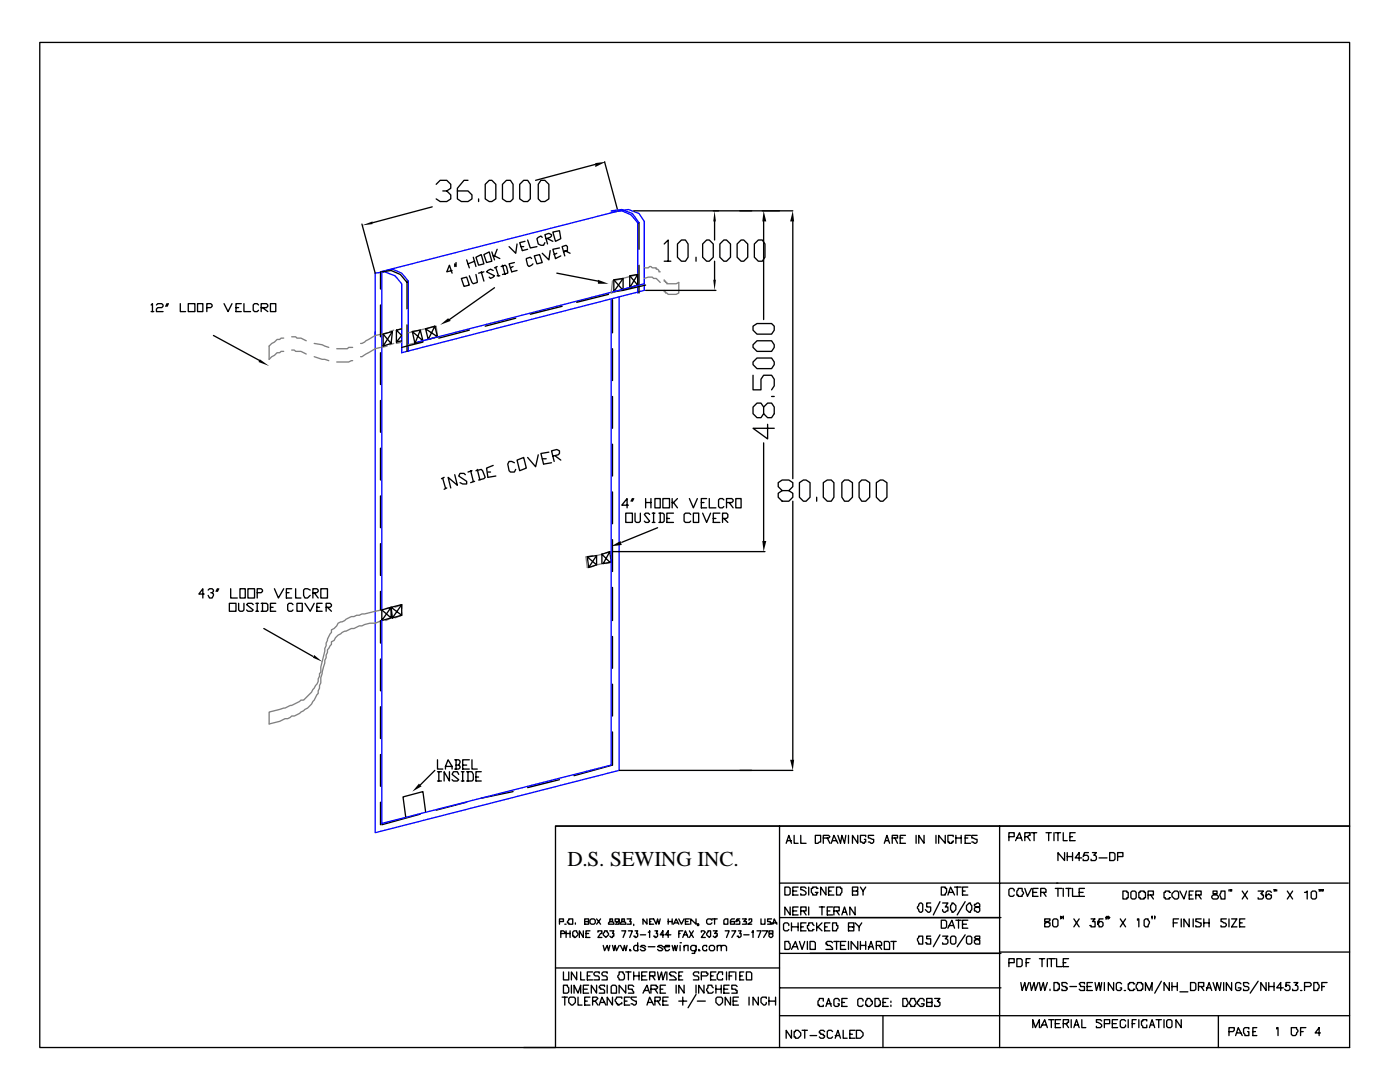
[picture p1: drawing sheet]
<svg xmlns="http://www.w3.org/2000/svg" width="279mm" height="216mm" viewBox="0 0 279 216" stroke-linecap="round" stroke-linejoin="round" font-family="sans-serif">
<defs><g id="words">
<text font-size="4.2" x="113.2" y="172.8">D.S. SEWING INC.</text>
</g></defs>
<path d="M75.9 54.2l47.7-12.1 1.8-.3 2.1 .8 1.1 1.6v13.7l-48.4 12.5v-13.8l-1.4-1.6-2.1-.8-1.8 .3v111.7l48.7-12.5v-94.4M122 42.3l2.1-.2 1.8 .8 1.4 1.5v14.1M122 42.1l2.1-.3 2.1 .8 1.3 1.8M122 59.8v92.9l-45.8 11.6v-40.5M128.6 56.6l-45.3 11.7M74.9 66.1v.8M81.5 70.1v-14l-1.3-1.6-1.9-.8-2.1 .5v67.5" fill="none" stroke="#00f" stroke-width=".26"/>
<g fill="none" stroke="#808080" stroke-width=".26">
<path d="M127.3 54.8l-5.1 1.3-.2 2.4 5.3-1.6M128.6 53.4h.8l.2-.2h.3l.3 .2h.8v.3h.2l.3 .3v.2h.3M128.6 55.6l.8-.3h.8l.2 .3h.6l.8 .8M132.6 55.8v.3h.2v.3h.3v.2h1.8l.6-.2v2.1l-.6 .2h-1.6l-.2-.2h-.3v-.3h-.2v-.3M56.6 67.5h-.5l-.3 .2h-.5l-1.6 1.4v2.6l1.6-1.3h.5l.3-.3h.5M58.2 67.2h.8l.3 .3h.8l1 .5M58.2 69.8h.5l.3 .3h1.1l1 .5M62.7 68.5l1.6 .3 1.3 .5M62.7 71.2l2.9 .8M70.4 69.3h-.8l-.3 .3h-2.1M70.4 72l-.8 .2h-2.4M75.9 69.3l-1 .3-2.7 1.6h-.2"/>
<path d="M77.3 66.4l-2.4 .5-2.1 1.4-.8 .2M77.3 69.1l-1.1 .2M78.6 65.9l-.8 .2M78.6 68.5l-.8 .3M80.2 65.6l-1.1 .3M80.2 68.3l-1.1 .2M81.5 66.4l5.5-1.3 .3 2.1-5.8 1.6M118.3 110.9l-1.4 .2 .3 2.1 1.3-.2M120.1 110.6l-1 .3M120.4 112.4l-1.3 .3M122 112.2l-1.1 .2M122 110.1l-1.1 .2"/>
<path d="M76.2 121.7l-3.4 .8h-.6l-1.6 .5h-.5l-1.8 1.1-.8 .3-.3 .5-.5 .5-.6 .3v.5l-.2 .3-.8 1.8v.6l-.3 .5v.5l-.8 3.2v1l-.2 .3-.3 1.6-.3 .5-1 1.6-1.6 1.6h-.5l-1.9 1.1-1.3 .5-3.2 .8v2.4l2.1-.6 1.1-.5h.5l.8-.5h.5l1.9-1.1a5.3 5.3 0 0 0 2.1-2.1l.8-1.3 .3-1.6 .2-.5v-1.1l.8-2.9v-.5l.3-.6v-.5l.3-.5v-.6l.7-1v-.5l.6-.3 .2-.5 .6-.6 1.3-.8 1.3-.5h.5l1.1-.5h.5l1.6-.5h1.1l1.3-.6M78.1 121.2l-1.1 .2M78.1 123.3l-1.1 .5M78.8 121.2l1.4-.6v.8M80.2 122.2v.6l-1.4 .5"/>
</g>
<g fill="none" stroke="#000" stroke-width=".26">
<path d="M7.9 8.5h261.4v156.3h-158.4v44.2h-103zM87 36.8l.8-.8h1.4l.8 .8v.8l-.8 .5h-.8M89.2 38.1l.8 .8v.8l-.8 .5h-1.4l-.8-.5M93.4 36h-.8l-1.3 1.6v2.1l.8 .5h1.3l.8-.5v-.8l-.8-.8h-2.1M95.5 39.7v.5M97.6 36h.6l.8 .8v2.9l-.8 .5h-.6l-.8-.5v-2.9zM101.1 36h.8l.5 .8v2.9l-.5 .5h-.8l-.8-.5v-2.9zM104.5 36h.8l.5 .8v2.9l-.5 .5h-.8l-.8-.5v-2.9zM107.9 36h.8l.8 .8v2.9l-.8 .5h-.8l-.5-.5v-2.9zM118.8 32.8l-11.9 3.2M120.7 32.3l2.6 9.8M72.2 44.7l2.7 9.8"/>
<path d="M75.9 54.2v3.5M76.2 54.2l1.9-.2 1.8 .8 1.3 1.6M81.2 56.1v5.5M86.3 41.3l-12 3.1M90.2 54l-1 .2 .5-1.3 .5 1.6M90.8 52.7v.5M91 52.4v.8M92.1 55.6l1-.3 .6 1.6-1.1 .3zM93.1 51.9l.6 1.5M94.5 51.3l.5 1.9M94.7 52.1l-1.3 .6M95 51.3l1-.5 .6 1.9-1.1 .2z"/>
<path d="M95 54.8l.2 1.6-.7 .2-.3-.2-.5-1.4M96 54.2l.6 1.9M96.6 50.8l1-.5 .6 1.8-1.1 .3zM96.6 54.2l-1.1 .3M98.2 50.3l.5 1.6M98.4 54l-.5-.3-.8 .5 1.6 .8-.8 .6-.3-.3M98.7 57.4l-9 6.4M98.7 51.1l1 .5M99 53.4l.5 1.6M99.2 49.7l-.5 1.4h-.3M99.2 53.2l-.5 .2M99.2 55h.5"/>
<path d="M100 53.2l.8-.3 .3 .3 .2 1v.3l-1 .3M100.3 52.9l.5 1.9M102.4 53.2l-.5 .2M102.7 52.4l-1.1 .3 .5 1.5 1.1-.2M103.2 48.7l-.3 1.8-1.3-1.3M104 49.2h.5M104.8 48.2l-1.1 .2 .5 1.6 1.1-.3M105.3 47.9l.5 1.6 1.4-.3M106.1 51.6l-.3-.3-.8 .3v.3l.3 1 .3 .3 .8-.5M106.6 51.1l1.1-.3 .5 1.6-1 .3zM108.2 47.4l-.3-.3-.7 .5 .2 1.1 .5 .2h.6l.2-.5M109 47.6l.8-.2 .3-.3v-.3l-.6-.2-.8 .2 .6 1.9"/>
<path d="M109.3 47.6l1 .6M109.8 50l-.3 1.9-1.3-1.4M110.3 46.3l1.4-.3 .2 1.6-1 .6zM111.1 54.5l8.2 1.6M111.1 50.5l-.5 .3M111.7 49.5l-1.4 .2 .6 1.9 1-.5M112.4 50.3l.8-.3v-.8l-.2-.3-.8 .3 .5 1.9M112.7 50l1.1 .5M121.4 58.7l-6.3 1.6M122.2 59.8v6.6M122.5 55.8l1.9-.2-1.9 2.6zM124.4 55.6v2.3l-1.9-2.1"/>
<path d="M125.7 55l1.6-.2-1.6 2.6zM126.5 42.1h31.7M127.3 54.8v2.1l-1.6-1.9M127.3 56.9l-1.6 .5M127.5 44.4v5.3M127.5 52.9v5.6M128.9 57.9h14M128.9 56.9l-4.5 1-1.9 .3M132.6 48.7l.7-.8v4.2M132.6 52.1h1.3M135.2 48.7l.8-.8h.8l.5 .8v2.6l-.5 .8h-.8l-.8-.8zM138.9 51.3v.8"/>
<path d="M141 47.9h.6l.7 .8v2.6l-.7 .8h-.6l-.8-.8v-2.6zM142.6 44.2v3.7M142.6 52.1v3.7M144.5 47.9h.5l.8 .8v2.6l-.8 .8h-.5l-.8-.8v-2.6zM147.9 47.9h.5l.8 .8v2.6l-.8 .8h-.5l-.8-.8v-2.6zM150.5 48.7l.8-.8h.8l.6 .8v2.6l-.6 .8h-.8l-.8-.8zM152.4 44.2v19.6M158.2 44.2v51.3M30.2 60.9l.2-.3v1.6M30.2 62.2h.5M31.2 60.9l.3-.3h.8l.2 .3v.2l-.2 .3h-.8l-.3 .2v.6h1.3M33.3 60.6l-.2 .5"/>
<path d="M33.6 60.6l-.3 .5M36 60.6v1.6h1M37.6 60.6h1.3v1.6h-1.3zM39.4 60.6h1.1v1.6h-1.1zM41.3 61.4h.8l.2-.3v-.2l-.2-.3h-.8v1.6M42.6 66.9l9.3 5.1M44.7 60.6l.8 1.6 .8-1.6M47.1 61.4h.5M48.2 60.6h-1.1v1.6h1.1M48.7 60.6v1.6h1.3M51.6 60.9l-.3-.3h-.5l-.3 .3v1l.3 .3h.5l.3-.3M52.1 61.4h1.1l.2-.3v-.2l-.2-.3h-1.1v1.6"/>
<path d="M52.4 61.4l1 .8M54 60.6h1v1.6h-1zM75.9 60.9v6.3M75.9 70.4v6.3M75.9 79.9v6.4M76.5 66.7l1.8-.6-1.8 3zM78.1 68.5l-1.6 .6M78.3 66.1l-.2 2.4-1.6-1.8M80.2 65.6l-1.1 .3v2.4l1.1-1.4-1.1-1M80.2 68l-1.1 .3M81.2 64.8v5.3M82.3 66.1l2.1 1.9"/>
<path d="M83.9 65.9l.5 2.1-1.6 .5-.5-2.4 1.6-.2-1.1 2.6M84.4 68.3l-4.2 1M84.9 65.6l2.4 1.6M86.8 65.1l.5 2.1-1.8 .5-.6-2.1 1.9-.5-1.3 2.6M93.7 65.9l-6.1 1.6M102.9 63.5l-6.1 1.6M112.2 61.1l-6.4 1.6M122.2 69.6v6.3M122.2 79.1v6.4M150.3 72.2l.8-.8h2.9l.5 .8v.6l-.5 .8h-2.9l-.8-.8zM150.3 68.8l.8-.8h2.9l.5 .8v.5l-.5 .8h-2.9l-.8-.8zM150.3 65.1l.8-.5h2.9l.5 .5v.8l-.5 .8h-2.9l-.8-.8z"/>
<path d="M150.3 74.9v2.9h1.6v-2.1l.5-.8h1.6l.5 .8v1.3l-.5 .8M154 79.1h.5M75.9 89.4v6.4M75.9 99v6.3M88.4 95.5l.5 1.9M88.6 95.2l-.5 .3M89.2 97.4l-.6 .2M90.8 94.7l.5 2.1-1.9-1.6 .6 2.2M92.9 94.7l-.3-.2h-.8l-.3 .5 1.6 1v.6h-.8l-.5-.3M93.9 93.9l.6 2.1M94.2 93.9l-.8 .3M94.7 96l-.8 .3"/>
<path d="M95 93.9l1-.2 .3 .2 .5 1.3-.2 .3-1.1 .3M95.2 93.7l.6 2.1M97.4 94.2h.5M98.4 92.9l-1.3 .5 .3 1.8 1.6-.2M102.7 92.3l-.6-.2h-.5l-.3 .5 .3 1.3 .3 .3h.8l.2-.5M103.2 91.8l1.3-.5 .5 2.1-1.3 .5zM107.4 90.8l-.5 2.3-1.6-1.8M108.2 91.5h.8M109.5 90.2l-1.6 .3 .6 2.1 1.6-.3M110.3 91l1.1-.2 .3-.3v-.5l-.6-.3-1 .3 .5 2.1M110.9 91l1 .8M122.2 88.6v6.4"/>
<path d="M122.2 98.2v6.3M126.2 99.5l-.3 .5M126.5 99.5l-.3 .5M128.9 99.5v1.8M129.9 99.5v1.8M130.7 99.5h1.1v1.8h-1.1zM132.3 99.5h1.3v1.8h-1.3zM134.1 99.5v1.8M135.2 99.5l-.8 .8h-.3M137.6 99.5l.8 1.8 .8-1.8M141 99.5h-1v1.8h1M141.6 99.5v1.8h1.3"/>
<path d="M144.5 99.7l-.3-.2h-.5l-.3 .2v1.4l.3 .2h.5l.3-.2M146.8 99.5h1.1v1.8h-1.1zM152.4 81.2l.8-.8h.8l.5 .8v1.3l-.5 .8h-.8l-.8-.8v-1.3l-.5-.8h-.8l-.8 .8v1.3l.8 .8h.8l.5-.8M152.4 88.4v19.5M153.2 84.7v2.9l-2.9-2.1h4.2M156.1 97.9l-.8-.8v-.8l.8-.5h1.3l.8 .5v.8l-.8 .8h-1.3l-.8 .5v.8l.8 .8h1.3l.8-.8v-.8l-.8-.5M159.5 96.3l.8-.5h.6l.8 .5v2.9l-.8 .8h-.6l-.8-.8zM163 99.2v.8M164.3 96.3l.8-.5h.8l.5 .5v2.9l-.5 .8h-.8l-.8-.8zM168 96.3l.5-.5h.8l.8 .5v2.9l-.8 .8h-.8l-.5-.8zM171.4 96.3l.6-.5h.8l.8 .5v2.9l-.8 .8h-.8l-.6-.8zM174.9 96.3l.8-.5h.5l.8 .5v2.9l-.8 .8h-.5l-.8-.8z"/>
<path d="M40.7 118.5h-1l.8-1v1.8M41.5 117.7l.3-.2h.5l.3 .2v.3l-.3 .3h-.2M42.3 118.3l.3 .2-.3 .8h-.5l-.3-.5M43.4 117.5l-.3 .5M43.7 117.5l-.3 .5M46 117.5v1.8h1.4M47.9 117.5h1v1.8h-1zM49.5 117.5h1.3v1.8h-1.3zM51.3 118.3h.8l.3-.3v-.3l-.3-.2h-.8v1.8M54.8 117.5l.8 1.8 1-1.8M57.2 118.3h.5M58.2 117.5h-1v1.8h1"/>
<path d="M59 117.5v1.8h1.1M61.9 117.7l-.5-.2h-.5l-.3 .2v1.1l.3 .5h.5l.5-.5M62.4 118.3h.8l.3-.3v-.3l-.3-.2h-.8v1.8M62.7 118.3l.8 1M64 117.5h1.4v1.8h-1.4zM75.9 108.5v6.3M75.9 118v3.7M117.2 111.1l1.9-.2v1.8zM119.1 110.9l-1.6 2.3-.3-2.1M119.1 112.7l-1.6 .5M120.1 110.6v1.8M120.1 110.6l1.6 1.6"/>
<path d="M121.7 110.1l-1.3 2.3 1.6-.2-.3-2.1-1.6 .5M122.2 107.7v6.3M122.2 117.2v6.6M122.2 110.1h30.5M124.9 102.4h1.3v1.8h-1.3zM125.4 100.8h-1.3l1-1.3v1.8M126.7 102.4v1.6l.3 .2h.5l.3-.2v-1.6M128.9 100.3h1M129.6 102.7l-.2-.3h-.5l-.3 .3 1 1.3-.2 .2h-.5l-.3-.2M130.2 102.4h.5M130.2 104.2h.5M130.4 102.4v1.8"/>
<path d="M131.2 105.3l-7.1 2.9M131.5 102.4h.8l.3 .3v1.3l-.3 .2h-.8M131.8 102.4v1.8M133.1 103.5h.5M134.4 102.4h-1.3v1.8h1.3M134.4 100.3l.8 1M137.8 102.7l-.2-.3h-.8l-.3 .3v1.3l.3 .2h.8l.2-.2M138.4 102.4h1v1.8h-1zM140 100.3h.5M140.2 102.4l.8 1.8 .8-1.8M142.3 103.5h.6M143.7 102.4h-1.4v1.8h1.4"/>
<path d="M144.2 103.5h.8l.3-.3v-.5l-.3-.3h-.8v1.8M144.5 103.5l.8 .7M145 100.3h1l.3-.3v-.3l-.3-.2h-1v1.8M145.5 100.3l.8 1M158.2 100v51.6M45.8 120.4h1.3v1.6h-1.3zM47.6 120.4v1.3l.3 .3h.5l.3-.3v-1.3M50.5 120.6l-.2-.2h-.8l-.3 .2 1.3 1.1-.2 .3h-.8l-.3-.3M51.1 120.4h.5M51.1 122h.5M51.3 120.4v1.6M52.1 120.4h1.1l.2 .2v1.1l-.2 .3h-1.1"/>
<path d="M52.4 120.4v1.6M52.7 125.4l9.7 5.6M54 121.2h.5M55 120.4h-1v1.6h1M58.5 120.6l-.3-.2h-.5l-.3 .2v1.1l.3 .3h.5l.3-.3M59.3 120.4h1v1.6h-1zM60.9 120.4l1 1.6 .8-1.6M63.2 121.2h.6M64.3 120.4h-1.1v1.6h1.1M65.1 121.2h.8l.2-.3v-.3l-.2-.2h-.8v1.6M65.4 121.2l.7 .8M75.9 123.8v4.5"/>
<path d="M75.9 131.5v6.3M76.2 121.7l1.9-.5-1.9 2.6zM76.2 121.7l1.9 1.6v-2.1l2.1 1.6M78.1 123.3l-1.9 .5M80.2 120.6v2.2l-1.9 .5-.2-2.1 2.1-.6-1.9 2.7M122.2 127v6.3M122.2 136.5v6.4M75.9 141v6.4M75.9 150.5v6.4M86.8 153.7l-2.9 2.9M87.3 151.6v1.9h1.1M87.3 154h.8"/>
<path d="M87.3 155.8h.8M87.6 154v1.8M88.9 153.5v-.6l.5-1.3 .8 1.3v.6M88.9 152.9h1.3M89.7 154v1.8l-1.1-1.8v1.8M90.8 151.6h.7l.3 .3-.3 .8M91 152.7h.5l.3 .2v.3l-.3 .3h-.7M91 151.6v1.9M91.5 154.5l-.2-.5h-.8l-.3 .5 1.3 1.1-.2 .2h-.8l-.3-.2M92.1 154h.5M92.1 155.8h.5M92.3 152.7h.8"/>
<path d="M92.3 154v1.8M93.1 154h1.1l.3 .5v1.1l-.3 .2h-1.1M93.4 154v1.8M93.7 151.6h-1.4v1.9h1.4M94.2 151.6v1.9h1M95 155h.5M96 154h-1v1.8h1M102.4 158l-6.4 1.3M111.7 155.6l-6.4 1.6M122.2 146v6.7l-7.6 2.1M123.6 153.7h34.6M75.9 160.1v4.5"/>
<path d="M83.9 162.5l-7.7 2.1M84.9 161.9l-.5-3.9-4 1 .6 4M93.1 160.1l-6.1 1.6M110.9 164.8h158.4v44.2h-164.8M155.6 164.8v44.2M156.6 177h.8l.3 .3v1l-.3 .3h-.8zM156.9 168.3l.5-1.6 .6 1.6M157.2 167.7h.8M158.2 177.8h.8M158.5 166.7v1.6h.8M159.3 177h-1.1v1.6h1.1M159.8 166.7v1.6h1.1"/>
<path d="M160.9 177.3l-.3-.3h-.8v.5h.3l.8 .6v.2l-.3 .3h-.8v-.3M161.4 177v1.6M162.7 166.7h1.1v1.3h-.3l-.3 .3h-.5zM163.2 177.3h-.2v-.3h-.8v.3h-.3v.8l.3 .2v.3h.8v-.3l.2-.2h-.5M164.3 167.2h1.1l.2-.2-.2-.3h-1.1v1.6M164.8 177v1.6l-1-1.6v1.6M165.1 167.2l.5 1.1M165.4 177.8h.5M165.9 168.3l.5-1.6 .8 1.6M166.2 167.7h.8M166.4 177h-1v1.6h1M167 177h.7v.3h.3v.8l-.3 .2v.3h-.7z"/>
<path d="M167.2 166.7l.5 1.6 .3-1.6 .5 1.6 .3-1.6M169.3 166.7v1.6M170.1 177.8h.8l.3-.3v-.5h-1.1v1.6h1.1v-.8h-.3M171.2 166.7v1.6l-1.1-1.6v1.6M171.7 177l.5 .8v.8M172.8 167v-.3h-1.1v1.3l.8 .3v-.3h.3v-.5h-.3M172.8 177l-.6 .8M174.4 166.7h-1.1v.5l1.1 .3v.5l-.3 .3-.8-.3M176.5 168.3l.5-1.6 .5 1.6M176.7 167.7h.6M178.1 167.2h1v-.5h-1v1.6M178.6 167.2l.5 1.1"/>
<path d="M179.7 167.2h.5M180.7 166.7h-1v1.6h1M182.8 166.7v1.6M184.4 166.7v1.6l-1-1.6v1.6M186.8 166.7v1.6M187.6 179.9l-1.3 2.7M187.9 177h.7v.3h.3v.8l-.3 .2v.3h-.7zM188.6 166.7v1.6l-1.3-1.6v1.6M189.2 178.6l.5-1.6 .8 1.6M189.4 178.1h.8M190.2 167v-.3h-1v1.3h.2v.3h.6v-.3h.2v-.3M190.5 177h1.3"/>
<path d="M190.8 167.2h1M190.8 166.7v1.6M191 177v1.6M191.8 166.7v1.6M192.1 177.8h.5M192.6 167.2h.5M192.6 179.9l-1.6 2.7M193.1 177h-1v1.6h1M193.7 166.7h-1.1v1.6h1.1M195 166.7h-1.1v.5l1.1 .3v.5l-.3 .3-.8-.3M199.5 164.8v11.4h-43.9M201.3 167h1.1v-.8h-1.1v1.5"/>
<path d="M202.4 177.8v-.3l-.3-.2h-.5l-.3 .2v1.1l.3 .3h.5l.3-.3M202.7 167.7l.8-1.5 .5 1.5M202.9 167.2h.8M203.2 177.3h.8v.5l.3 .3-.3 .8h-.8v-.3h-.3v-.8l.3-.3zM204.5 177.3l.6 1.6 .7-1.6M204.5 167h.6l.2-.3h.3v-.5h-1.1v1.5M205.1 167l.5 .7M205.8 166.2h1.1M206.1 178.1h.8M206.4 166.2v1.5M207.2 177.3h-1.1v1.6h1.1M207.7 178.1h1.1v-.6l-.3-.2h-.8v1.6"/>
<path d="M208.2 178.1l.6 .8M208.8 166.2h1M209.3 166.2v1.5M210.3 166.2v1.5M210.6 177.3h1.3M210.6 166.2h1.1M210.9 176.2h58.2M211.1 176.2h-11.6v32.8M211.1 166.2v1.5M211.1 177.3v1.6M212.2 166.2v1.5h.8M212.2 177.3v1.6"/>
<path d="M212.5 170.1v1.6l-1.4-1.6v1.6M212.7 177.3h1.1M213 170.1v1.6M213 170.9h1M213.3 177.3v1.6M213.5 167h.5M214 177.3v1.6h1.1M214 170.1v1.6M214.6 166.2h-1.1v1.5h1.1M215.4 178.1h.8M215.9 171.2h-1.3l.8-1.1v1.6M216.4 177.3h-1v1.6h1"/>
<path d="M217.2 170.1h-.8l-.2 .8 .2-.2h.6l.2 .2v.5l-.2 .3h-.8v-.3M218 170.1h.8l-.5 .6h.2l.3 .2v.5l-.3 .3h-.7v-.3M219.3 171.2h1.6M221.5 170.1h.7l.3 .3v1l-.3 .3h-.7zM223 170.9h1.1v-.8h-1.1v1.6M224.1 177.8h.8v.3h.3v1h-.3v.3h-.8zM225.7 178.1l.3-.3h.5l.2 .3v1l-.2 .3h-.5l-.3-.3zM227.3 178.1h.2v-.3h.8v.3h.3v1h-.3v.3h-.8v-.3h-.2zM229.1 178.6h1.1v-.8h-1.1v1.6M229.7 178.6l.5 .8M233.6 178.1h-.2v-.3h-.8v.3h-.3v1h.3v.3h.8v-.3h.2M233.9 178.3l.5-.5h.5l.3 .3v1l-.3 .3h-.5l-.5-.5z"/>
<path d="M235.5 177.8l.8 1.6 .5-1.6M237.3 178.6h.6M238.1 177.8h-.8v1.6h.8M238.7 178.6h1v-.8h-1v1.6M239.2 178.6l.5 .8M242.1 177.8v.5l.8 .3 .3 .3v.2l-.3 .3h-.8l-.3-.3v-.2l.3-.3 .8-.3v-.5zM243.7 177.8h.8v1.6h-.8l-.3-.8zM245.3 177.5v.3M245.8 177.5h-.3h.3v.3h-.3M247.9 177.8l1.1 1.6M249 177.8l-1.1 1.6M251.1 177.8h1l-.5 .5h.3v.3h.2v.5l-.2 .3h-.8v-.3"/>
<path d="M253.7 178.1l-.2-.3h-.6l-.2 .3v1l.2 .3h.6l.2-.3v-.5h-.2l-.3-.3-.3 .3h-.2v.3M254.5 177.5h-.2h.2v.3h-.2M254.8 177.5v.3M256.9 177.8l1.1 1.6M258 177.8l-1.1 1.6M260.3 178.1h.3l.3-.3v1.6M261.7 178.1a.66 .66 0 0 1 1 0v1l-.2 .3h-.6l-.2-.3zM263.5 177.5h-.2h.2v.3h-.2M264.1 177.5h-.3h.3v.3h-.3M110.9 193.1h44.7M111.7 183.9h.7v-.5h-.7v1M111.9 186.3h.8v-.3l-.3-.3h-.5v1.4"/>
<path d="M112.2 199h1M112.4 196.6h.8v.2l.3 .3v.8l-.3 .3h-.8zM112.4 193.9v1.6h1.1v-1.6M112.7 184.4h.3zM112.7 199v1.6M113 185.7v1.4M113 186.3h.8M113.5 199.2a.94 .94 0 0 1 1.3 0v.8l-.5 .6h-.3l-.5-.6zM113.5 183.4h.8v1h-.8v-.3h-.3zM113.8 185.7v1.4M114 196.6v1.6M114.3 186l.3-.3h.5l.3 .8-.6 .6h-.2v-.3h-.3z"/>
<path d="M114.6 198.2v-1.6l.8 1.6 .5-1.6v1.6M114.8 184.1v.3M115.1 193.9v1.6l-1.1-1.6v1.6M115.4 199v1.6h.8M115.9 193.9v1.6h.8M116.4 185.7v1.4l-.8-1.4v1.4M116.4 197.4h.8M116.7 183.9h.8v-.5h-.8v1h.8v-.5h-.3M116.7 199.8h.5M116.9 186.3h.6M117.2 194.7h.5M117.5 196.6h-1.1v1.6h1.1"/>
<path d="M117.7 183.6a.66 .66 0 0 1 1.1 0v.5l-.3 .3h-.5l-.3-.3zM117.7 199h-1v1.6h1M117.7 185.7h-.8v1.4h.8M118.3 199.8h.5l.5-.6-.2-.2h-.8v1.6M118.3 193.9h-1.1v1.6h1.1M118.8 199.8l.5 .8M119.1 196.6v1.6l-1.1-1.6v1.6M119.1 183.4l.8 1M119.3 186v-.3h.8v.6h-.2l-.6 .8h.8M119.6 194.2v-.3h-.8l-.3 .3v.3l.3 .2h.5l.3 .3v.5h-1.1M119.9 183.4l-.8 1M120.4 188.6l.3 1.1 .5-1.1 .2 1.1 .3-1.1"/>
<path d="M120.7 185.7h.5v.3l.2 .3v.2l-.5 .6-.5-.6zM120.7 196.8v-.2h-.8l-.3 .2v.3h.3v.3h.5l.3 .2v.6h-1.1M121.2 194.2v-.3h-.8l-.3 .3v.3l.3 .2h.5l.3 .3v.5h-1.1M121.2 196.6v1.6M121.7 183.4v.5h.5l.3 .2v.3h-1.1v-.3l.3-.2h.5v-.5zM121.7 185.7h.8l-.3 .6h.3v.5h-.3v.3h-.2l-.3-.3M122 196.8l.2-.2h.6l.2 .2v1.4h-1zM122.2 199v1.6l-1-1.6v1.6M122.2 188.6l.3 1.1 .3-1.1 .2 1.1 .6-1.1M123.6 193.9h.8v.3l.2 .3v.8l-.2 .2h-.8v-.2l-.3-.3v-.3l.3-.2zM123.6 183.6v.3h-.3l-.3 .2v-.2h-.2v-.5h.8v1h-.8M123.8 188.6l.6 1.1 .2-1.1 .3 1.1 .2-1.1"/>
<path d="M124.1 183.4v.5h.5l.3 .2v.3h-1.1v-.3l.3-.2h.5v-.5zM124.1 199.2v-.2h-1.1v.2l-.2 .3v.3l.2 .2v.3h.3v.3l.8-.3v-.3M124.1 185.7h.8l-.5 1.4M124.6 199.8h.5M124.9 196.6v1.6l-1.3-1.6v1.6M124.9 193.9h1M125.1 183.4h.8l-.2 .5h.2v.5h-.8M125.4 185.7h.8l-.5 1.4M125.4 193.9v1.6M125.7 189.4l.2 .3h-.2zM125.7 199h-1.1v1.6h1.1M126.5 196.8l-.3-.2h-.8v.8h.8v.2l.3 .3v.3h-1.1"/>
<path d="M126.5 194.7h1M126.5 184.4v.3M126.5 193.9v1.6M126.7 185.7h.6l-.3 .6h.3v.5l-.3 .3h-.3v-.3h-.2M127 199h-1.1v.2l.3 .3 .8 .3v.5l-.3 .3-.8-.3M127.3 188.9v-.3h-.6l-.2 .3v.5l.2 .3h.6v-.3M127.3 188.1v1.6M127.5 193.9v1.6M127.8 186.5h1.1M128.1 194.7h.8M128.3 198.2l.8-1.6 .5 1.6M128.6 197.6h.8"/>
<path d="M128.9 188.9l-.3-.3h-.5l-.3 .3h.3l.8 .5-.3 .3h-.5l-.3-.3M129.1 193.9h-1v1.6h1M129.1 183.4v1l-.8-1v1M129.4 186h.2v-.3v1.4M129.4 188.9h1.3M129.6 194.7h1.1v-.8h-1.1v1.6M129.6 183.9h.3M129.9 197.4h1.1l.2-.3v-.3h-.2v-.2h-1.1v1.6M130.2 194.7l.5 .8M130.7 199.8h.8l.3-.3v-.5h-1.1v1.6M130.7 185.7h.5l-.2 .6h.2v.5l-.2 .3h-.3v-.3h-.3M130.7 197.4l.5 .8"/>
<path d="M131.2 193.9l.3 1.6 .5-1.6 .3 1.6 .5-1.6M131.2 199.8l.6 .8M131.8 183.4l-.3 1-.3-1-.2 1-.6-1h-.8v1h.8M131.8 197.4h.5M132.3 188.9l-.3-.3h-.5l-.3 .3 .8 .3 .3 .2-.3 .3h-.5l-.3-.3M132.3 199.8h.8M132.6 186.5h-.8l.5-.8v1.4M132.6 188.9h1v-.3h-.8v.3h-.2l.2 .8h.5l.3-.3M132.8 196.6h-1v1.6h1M133.1 193.9v1.6M133.3 199h-1v1.6h1M133.3 183.4v1"/>
<path d="M133.3 183.9h.8M133.9 186.5h-1.1l.5-.8v1.4M134.1 188.6l.3 1.1 .3-1.1 .2 1.1 .3-1.1M134.1 183.4v1M134.4 184.4l.5-1 .6 1M134.7 184.1h.5M134.9 194.2l-.2-.3h-.8l-.3 .3v.3h.3v.2h.5l.5 .6v.2h-1.3M134.9 196.6v1.6M135.5 183.4l.5 1 .5-1M135.5 199.8h1.6M135.5 194.7h.5M135.5 186.3h.2"/>
<path d="M135.7 188.1h.3zM135.7 188.6v1.1M136.3 193.9h-.8v1.6h.8M136.3 185.7h-.8v1.4M136.3 187.1l.5-1.4 .5 1.4M136.3 199v1.6M136.5 196.6v1.6l-1-1.6v1.6M136.5 188.9l.3-.3h.5v1.1M136.5 186.5h.6M136.5 188.6v1.1M136.8 183.9h.5M137.6 183.4h-.8v1h.8"/>
<path d="M137.6 185.7l.8 1.4M138.4 185.7l-.8 1.4M138.9 183.4v1l-1.1-1v1M138.9 188.6v1.1l-.3 .3v.2h-.5M138.9 188.9l-.3-.3h-.5l-.3 .3v.5l.3 .3h.5l.3-.3M138.9 196.6v1.6M138.9 198.4l-1.6 2.7M139.2 199.8h1.6M139.4 189.4l.3 .3h-.3zM139.4 194.2v-.3h-.8l-.2 .3v.3l.2 .2h.6l.2 .3v.5h-1M139.4 184.4h-.2h.2v.3h-.2M140 194.7h1l.3-.2v-.3h-.3v-.3h-1v1.6"/>
<path d="M140 186v-.3h.5l.3 .3-.8 1.1h.8M140.5 196.6v1.6l-1.1-1.6v1.6M141 188.9v-.3h-.5l-.3 .3v.5l.3 .3h.5v-.3M141.3 185.7h.5v1.1l-.2 .3-.6-.6zM141.6 188.9a.66 .66 0 0 1 1 0v.5l-.3 .3h-.5l-.2-.3zM141.8 194.7h.5M142.1 183.6l-.3-.2h-.5l-.3 .2v.5l.3 .3h.5l.3-.3M142.1 183.4h1M142.3 197.1l-.2-.3v-.2h-.8v.5l-.3 .3 .3 .8h.8l.2-.3M142.3 185.7h.8l-.5 .6h.5v.5h-.2v.3h-.3l-.3-.3M142.6 183.4v1M142.9 193.9h-1.1v1.6h1.1"/>
<path d="M142.9 197.4h1M142.9 196.6v1.6M143.1 199h.8l.3 .2v.8l-.5 .6h-.3l-.5-.6v-.8zM143.1 188.9l.3-.3h.5v1.1M143.1 188.6v1.1M143.9 188.9l.3-.3h.5l.3 .3v.8M143.9 196.6v1.6M144.2 194.5v-.6h-.8v.3l-.3 .3v.8l.3 .2h.8v-.2M144.5 183.6l.2-.2h.6v1h-.8zM144.5 197.4h.8M144.7 185.7h.8l-.5 1.4M145 193.9v1.6"/>
<path d="M145.5 196.6h-1v1.6h1M145.5 194.7h.5M145.8 199v1.6l-1.1-1.6v1.6M146 185.7h.8l-.8 1.4M146.3 199.8h.8M146.6 193.9h-1.1v1.6M146.6 183.4h-.6l-.2 .2v.8h.8v-.5h-.8v.2M146.8 193.9v1.6M147.1 196.8l-.3-.2h-.8v.8h.8v.2h.3v.6h-1.1M147.4 199h-1.1v1.6h1.1M147.4 185.7h.5l-.3 .6h.3v.5l-.3 .3h-.2v-.3h-.3M147.6 183.4h-.5l-.3 .5h.3v-.3h.3l.2 .3v.5h-.8"/>
<path d="M147.6 194.7h.6M148.2 183.4h.8l-.6 .5h.6v.5h-.8M148.4 193.9h-.8v1.6h.8M148.4 186.5h1.1M149 193.9h.8l.2 .3v1.3h-1zM149.5 183.6v-.2h.5v.5l-.8 .5h.8M149.5 199v1.6M150 186h.3v-.3v1.4M151.1 185.7h.8l-.6 1.4M151.3 199v1.6l-1-1.6v1.6M151.9 183.4v1h.8v-1M152.1 185.7h1.1l-.8 1.4"/>
<path d="M152.9 199.2v-.2h-.8l-.2 .2v.8l.5 .6h.3l.2-.3v-.3M153.5 185.7v.6h.5l.3 .2v.3l-.3 .3h-.3l-.2-.3v-.3l.2-.2h.6v-.6zM153.5 199.8h1.3M153.5 199v1.6M154 183.4h-.8v.5h.5v.2h.3v.3h-.8M154.3 184.4l.2-1 .5 1M154.3 184.1h.7M154.8 199v1.6M155.6 183.1h44.2M155.6 190.2h44.2M155.6 197.1h44.2M156.6 187.9h.8v.2l.3 .3v.8l-.3 .2h-.8z"/>
<path d="M157.4 184.7v-.3l-.2-.3h-.6l-.2 .3v1.1l.2 .2h.6l.2-.2M157.7 181v1.6l-1.1-1.6v1.6M158 189.4l.8-1.5 .5 1.5M158 184.1v1.6M158 184.9h1.3M158.2 181.8h.8M158.2 188.9h.8M159.3 181h-1.1v1.6h1.1M159.3 184.1v1.6M159.5 187.9l.6 1.5 .5-1.5M159.8 181.8h1.1v-.8h-1.1v1.6M159.8 184.9h.5"/>
<path d="M160.3 181.8l.6 .8M160.9 184.1h-1.1v1.6h1.1M161.1 187.9v1.5M161.4 181v1.6M161.7 187.9h.8l.2 .2v1.3h-1zM162.5 184.7l-.3-.3v-.3h-.8v.6h-.3v.5l.3 .3v.2h.8v-.2h.3M163 184.1v1.6M163.2 184.9l.8 .8M163.5 181h1.1M164 181v1.6M164 184.1l-1 1.1M164.3 199.8v-.6h-.8v.3l-.3 .3v.8h.3v.2h.8v-.2"/>
<path d="M164.6 184.9h.5M165.1 181.8h.5M165.6 184.1h-1v1.6h1M166.2 184.1h.8v.6h.2v.5l-.2 .3v.2h-.8zM166.2 181h-1.1v1.6h1.1M166.2 188.1l-.3-.2h-.8l-.3 .2v.3h.3v.2h.5l.6 .6v.2h-1.4M166.4 181.8h1.1v-.8h-1.1v1.6M166.4 187.9h1.1M167 181.8l.5 .8M167 187.9v1.5M167.5 199.8v-.3l-.3-.3h-.5l-.3 .3v1.1l.3 .2h.5l.3-.2v-.3h-.3M167.7 188.6h.8"/>
<path d="M168 182.6l.5-1.6 .6 1.6M168.3 182h.5M168.8 187.9h-1.1v1.5h1.1M169.1 199.2h-1.1v1.6h1.1M169.3 184.9h1.1v-.8h-1.1v1.6h1.1v-.8h-.3M169.3 187.9v1.5M170.7 181v1.6l-1.1-1.6v1.6M170.7 184.1l.7 .8v.8M171.2 187.9v1.5l-1.3-1.5v1.5M171.7 188.6h1.1M171.7 187.9v1.5M172 184.1l-.6 .8"/>
<path d="M172.2 199.8v-.3l-.2-.3h-.6l-.2 .3v1.1l.2 .2h.6l.2-.2M172.8 187.9v1.5M173 199.2h.6l.2 .3v.3h.3v.5l-.5 .5h-.6v-.2h-.2v-.8l.2-.3zM173.3 189.4l.5-1.5 .6 1.5M173.3 188.9h.8M174.6 199.2h.8v.3l.3 .3v.8h-.3v.2h-.8zM174.9 188.6h1v-.5l-.2-.2h-.8v1.5M175.4 188.6l.5 .8M176.5 187.9h.8l.2 .2v1.3h-1zM177.3 199.2h-1.1v1.6h1.1M177.8 199.8v.2zM177.8 187.9h1.1"/>
<path d="M178.3 187.9v1.5M180.2 199.2h.8l.2 .8-.2 .8h-.8zM181.8 199.2h.8l.2 .8-.2 .8h-.8v-.2l-.3-.3zM183.4 180.4l.2-.2h.3l.2 .2v1.4l-.2 .2h-.3l-.2-.2v-.3l-.3-.3zM183.4 186.8h.7v1.6h-.7l-.3-.8zM184.4 199.8v-.3l-.3-.3h-.5l-.2 .3v.3h-.3v.5l.5 .5h.5l.3-.2v-.3h-.5M185.7 180.2h-.8v.8h.8v.8l-.2 .2h-.3l-.5-.5M185.7 186.8h-.8v.5h.8v1.1h-.8v-.3h-.2M186.5 199.2h1.1l-.5 .6h.2v.2h.3v.6l-.3 .2h-.8v-.2M187.6 186.5l-1.3 2.4M187.9 183.6h.7l.3 .3v1l-.3 .3h-.7zM188.1 180.2h1.1l-.6 .8h.6v.8l-.8 .2-.3-.2v-.3"/>
<path d="M188.1 186.8h1.1l-.6 .5h.3l.3 .3v.5l-.3 .3h-.8v-.3M189.2 185.2l.8-1.6 .5 1.6M189.4 184.7h.8M189.7 187.1l.3-.3h.5l.3 .3v1l-.3 .3h-.5l-.3-.3zM190 180.2h.2l.6 .5v.8l-.6 .5h-.2v-.2l-.3-.3v-.8l.3-.3zM190.8 183.6h1M191.3 183.6v1.6M192.1 184.4h.8M192.6 186.5l-1.6 2.4M192.9 180.7l.5-.5h.3v.2l.2 .3v.8l-.2 .3v.2h-.3l-.5-.5zM192.9 187.1a.66 .66 0 0 1 1 0v1l-.2 .3h-.6l-.2-.3zM193.1 183.6h-1v1.6h1"/>
<path d="M194.5 180.4v.3l.2 .3h.6l.2 .2v.6l-.2 .2-.8-.2v-.6l.2-.2h.8v-.6l-.2-.2zM194.7 186.8l-.2 .3 .2 .2 .8 .3v.8h-.8l-.2-.3v-.5h.2l.3-.3h.5v-.5zM199.5 190h69.8M201.3 192.1h1.1v-.8h-1.1v1.6M202.9 191.3h.8l.3 .3v1l-.3 .3h-.8zM203.7 196.1l.3 1.5 .5-1.5 .3 1.5 .5-1.5M204.8 192.1h.5M205.6 191.3h-.8v1.6M205.6 196.1l.2 1.5 .6-1.5 .2 1.5 .6-1.5M207.4 196.1l.3 1.5 .5-1.5 .3 1.5 .5-1.5M207.4 191.3h1.1M208 191.3v1.6"/>
<path d="M208.5 183.4v.5h.5l.3 .2h.2v.6l-.2 .2h-.8v-.8l.8-.2 .2-.3v-.2zM209 191.3v1.6M209.3 191.3h1.3M209.5 197.4v.2M209.8 191.3v1.6M210.1 183.6a.66 .66 0 0 1 1 0v1.1l-.2 .2h-.6l-.2-.2zM210.3 196.1h.8v.2h.3v1.1h-.3v.2h-.8zM210.9 191.3v1.6h1M211.9 183.1h-.2v-.3l.2 .3-.2 .3M212.2 183.1v-.3v.6M212.2 192.1h.5M213 196.3l-.3-.2h-.8v.5l.3 .2h.5v.3h.3v.3l-.3 .2h-.8v-.2"/>
<path d="M213.3 191.3h-1.1v1.6h1.1M213.5 196.8h1.3M214.3 183.4l1.1 1.5M215.4 183.4l-1.1 1.5M216.4 196.3v-.2h-.8l-.2 .2 .2 .3v.2h.8v.8h-.8l-.2-.2M217 196.8h.8M217.8 183.4h.7l-.5 .5h.5v1h-.7v-.2h-.3M218 196.1h-1v1.5h1M218.5 196.1l.3 1.5 .5-1.5 .3 1.5 .3-1.5M220.1 183.4h-.8v.2l-.2 .3v.5l.2 .3v.2h.6l.2-.2v-.6l-.2-.2h-.6v.2l-.2 .3M220.4 196.1v1.5M220.9 183.1h-.2l.2-.3v.6h-.2"/>
<path d="M221.5 183.1h-.3v-.3l.3 .3-.3 .3M222.2 196.1v1.5l-1-1.5v1.5M223.6 183.4l1 1.5M223.8 196.3l-.2-.2h-.6l-.2 .2v1.1l.2 .2h.6l.2-.2v-.3h-.2M224.4 197.6h.2zM224.6 183.4l-1 1.5M226.5 196.3h-.3v-.2h-.8v.2h-.2v1.1h.2v.2h.8v-.2h.3M227 196.1h.8v.2h.3v1.1h-.3v.2h-.8v-.2l-.3-.3v-.5l.3-.3zM227 183.6v-.2h.3v1.5M228.3 183.6l.3-.2h.5v.2l.3 .3-.3 1h-.5l-.3-.2zM228.6 197.6v-1.5l.8 1.5 .5-1.5v1.5M229.9 183.1v-.3v.6"/>
<path d="M230.5 183.1v-.3v.6M231.8 195.8l-1.3 2.4M233.4 196.1v1.5l-1.1-1.5v1.5M233.9 196.8h1M233.9 196.1v1.5M234.2 184.1h.7M234.9 196.1v1.5M235.2 183.4h-1v1.5M235.5 197.9h1.6M235.7 183.4v1.5M237.3 183.4v1.5l-1-1.5v1.5M237.6 196.1h.8l.3 .2v1.1l-.3 .2h-.8z"/>
<path d="M238.1 183.4v1.5M239.2 196.8h1v-.7h-1v1.5M239.7 183.4h-1v.5l1 .2v.6l-.3 .2h-.7v-.2M239.7 196.8l.5 .8M240.2 184.1h1.1M240.2 183.4v1.5M240.8 197.6l.5-1.5 .5 1.5M240.8 197.1h.8M241.3 183.4v1.5M242.1 196.1l.5 1.5 .3-1.5 .5 1.5 .3-1.5M244.2 196.1v1.5M244.7 183.4h-1v.5l.8 .2 .2 .3v.3l-.2 .2h-.8v-.2"/>
<path d="M245.3 183.4v1.5M245.8 183.4h1.1l-1.1 1.5h1.1M245.8 196.1v1.5l-1.1-1.5v1.5M247.4 184.1h.5M247.6 196.3l-.2-.2h-.5l-.3 .2v1.1l.3 .2h.5l.2-.2v-.3h-.5M248.4 183.4h-1v1.5h1M249.2 196.3l-.2-.2h-.8v.5l.2 .2h.6l.2 .3v.3l-.2 .2h-.8v-.2M251.1 195.8l-1.6 2.4M252.7 196.1v1.5l-1.1-1.5v1.5M253.2 196.8h1.1M253.2 196.1v1.5M254.3 196.1v1.5"/>
<path d="M256.1 197.1h-1.3l.8-1v1.5M257.4 196.1h-.8v.7v-.2h.6l.2 .2v.6l-.2 .2h-.6l-.2-.2M258.2 196.1h.8l-.5 .5h.3l.2 .2v.6l-.2 .2h-.8v-.2M259.6 197.6h.2zM260.3 196.8h1.1l.3-.2v-.3l-.3-.2h-1.1v1.5M262.2 196.1h.8v.2l.3 .3v.5l-.3 .3v.2h-.8zM263.8 196.8h.5M264.8 196.1h-1v1.5M119.6 200.6l.5-1.6 .8 1.6M119.9 200h.8M129.1 200.6l.5-1.6 .8 1.6M129.4 200h.8"/>
<path d="M155.6 202.7h113.7M158 205.6v1.6l-1.1-1.6v1.6M158.5 205.8h.3v-.2h.5l.5 .5v.5l-.5 .6h-.5v-.3h-.3zM160.1 205.6h1M160.6 205.6v1.6M161.7 206.6h1.3M164.6 205.8l-.3-.2h-.5l-.3 .2v.3h.3v.3h.5v.2h.3v.3l-.3 .3h-.5l-.3-.3M164.8 200.8l.6-1.6 .5 1.6M165.1 200.3h.8M166.2 205.8l-.3-.2h-.5l-.3 .2v1.1l.3 .3h.5l.3-.3M166.7 207.2l.5-1.6 .5 1.6M166.7 206.6h.8"/>
<path d="M168 200h.5M168.3 205.6v1.6h.8M169.6 206.4h.5M170.7 205.6h-1.1v1.6h1.1M170.9 205.6h.8l.5 .5v.5l-.5 .6h-.8zM176.2 202.7v6.3M176.2 200h.5M177.8 200.6v.2M184.9 200h1.1v-.8h-1.1v1.6h1.1v-.8h-.3M206.1 205.1v-1.6l.5 1.6 .8-1.6v1.6M207.7 205.1l.8-1.6 .5 1.6M208 204.5h.8"/>
<path d="M209.3 203.5h1M209.8 203.5v1.6M210.6 204.3h.8M211.7 203.5h-1.1v1.6h1.1M212.2 204.3h.8v-.3h.3v-.5h-1.1v1.6M212.7 204.3l.6 .8M213.8 203.5v1.6M214.3 205.1l.5-1.6 .6 1.6M214.6 204.5h.5M215.9 203.5v1.6h.8M219.9 203.7l-.3-.2h-.8v.5h.3l.8 .5v.3l-.3 .3h-.8v-.3M220.4 204.3h1.1v-.8h-1.1v1.6"/>
<path d="M222 204.3h.8M223 203.5h-1v1.6h1M224.6 203.7l-.2-.2h-.6l-.2 .2v1.1l.2 .3h.6l.2-.3v-.3M225.2 203.5v1.6M226 204.3h.5M226.7 203.5h-.7v1.6M227.3 203.5v1.6M228.9 203.7v-.2h-.8v.2h-.3v.8l.3 .3v.3h.8v-.6M229.4 205.1l.5-1.6 .6 1.6M229.7 204.5h.5M230.7 203.5h1.1M231.2 203.5v1.6"/>
<path d="M232.3 203.5v1.6M232.8 203.7l.3-.2h.5l.3 .2v1.1l-.3 .3h-.5l-.3-.3zM235.7 203.5v1.6l-1-1.6v1.6M243.2 202.7v6.3M245.3 205.8h.8l.2-.2v-.5h-1v1.5M246.6 206.6l.5-1.5 .8 1.5M246.9 206.1h.7M249.2 205.3v-.2h-.8l-.2 .2v.8l.2 .3v.2h.8v-.8h-.2M250 205.8h.6M250.8 205.1h-.8v1.5h.8M254.8 205.3v-.2h.3v1.5M257.7 205.1h1.1v.2l.2 .3v.2l-.5 .8h-.5l-.3-.2z"/>
<path d="M259.6 205.8h.5M260.6 205.1h-1v1.5M263.5 206.1h-1l.8-1v1.5"/>
</g>
<g fill="#000">
<path d="M118.8 32.5l2.1-.2-2.1 1zM72.2 45l2.1-.8v.5zM119.3 55.8l2.1 .8h-2.1zM142.6 42.1l.3 2.1h-.6zM142.3 55.8h.6l-.3 2.1zM152.4 42.1l.5 2.1h-.8zM158.2 42.1l.3 2.1h-.8zM51.9 71.7l1.8 1.3-2.1-.8zM87.8 64.8l1.6-1.3 .6 .5zM122 109l1.8-1.1 .3 .8zM152.1 107.9h.8l-.5 2.2zM62.7 130.7l1.6 1.3-1.9-.8z"/>
<path d="M83.6 156.4l.5 .5-1.8 1.1zM157.7 151.6h.8l-.3 2.1z"/>
</g>
<use href="#words"/>
</svg>
